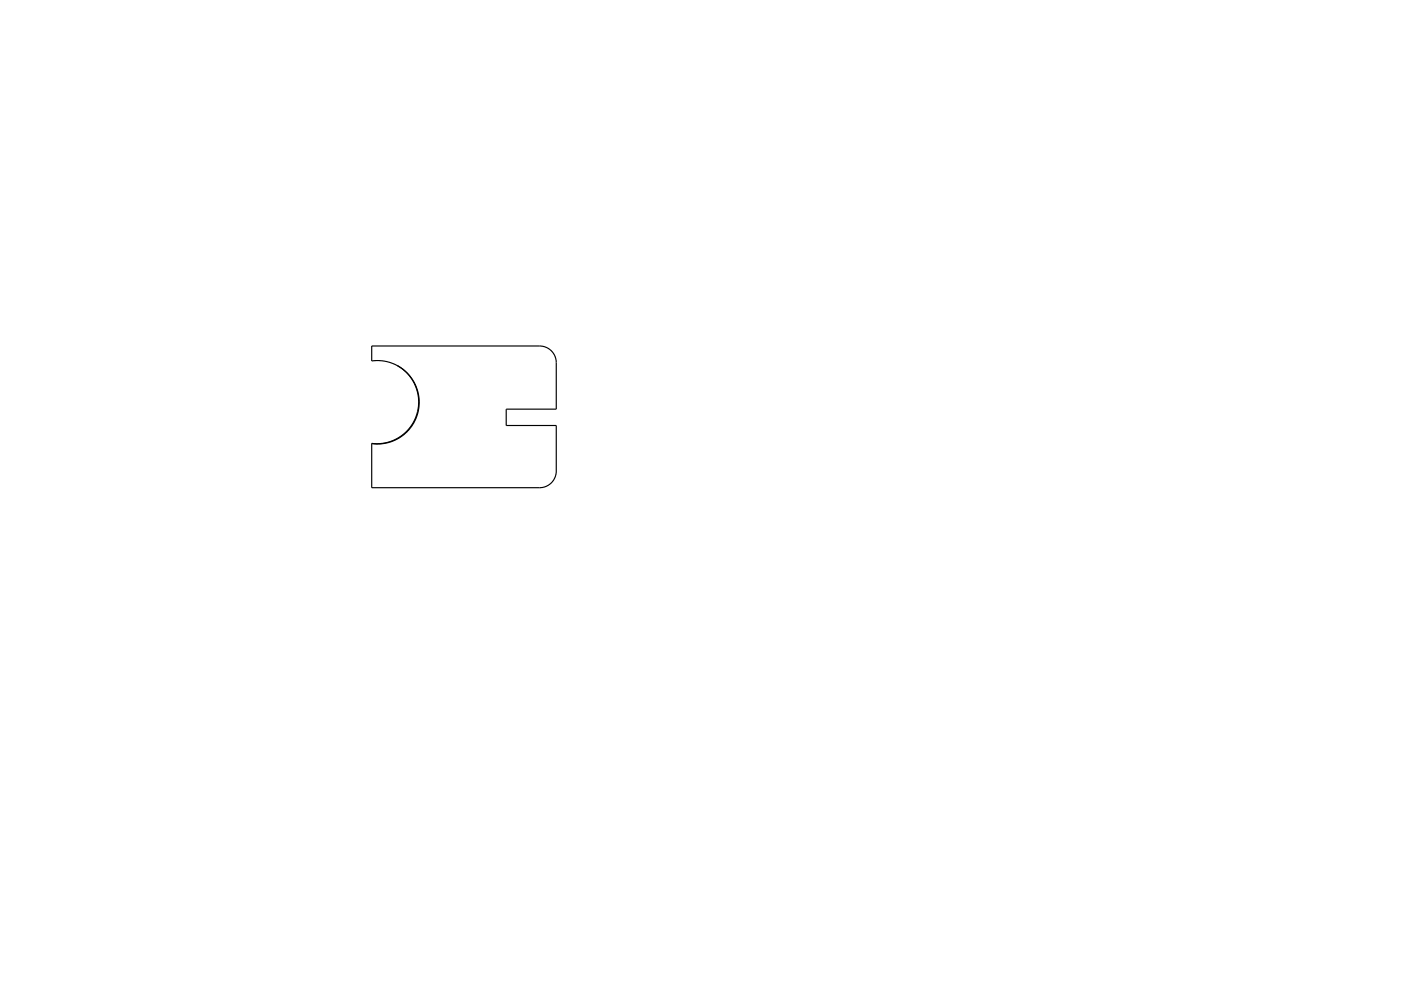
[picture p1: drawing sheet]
<svg xmlns="http://www.w3.org/2000/svg" width="420mm" height="297mm" viewBox="0 0 420 297" stroke-linecap="round" stroke-linejoin="round" font-family="sans-serif">
<path d="M119.1 109.5l1.6 1.1 1.5 1.4 1.2 1.6 1 1.7 .7 1.9 .3 2 .1 1.9-.3 2-.7 2.2-1 2-1.4 1.8-1.7 1.5-1.9 1.1-2.4 .9-2.2 .3h-2.5v13.3h50.4a5 5 0 0 0 5-5v-13.7h-15v-4.9h15v-13.9a5 5 0 0 0-5-5h-50.4v4.5h3.2l3.2 .7 2.9 1.7 2.1 2 1.3 1.9 .9 2.1 .5 1.9 .2 2-.3 2.7-.9 2.6-1.2 2.1-1.9 2.1-2.2 1.5-2.6 1.1-2.4 .4-2.8-.1" fill="none" stroke="#000" stroke-width=".35"/>
</svg>
